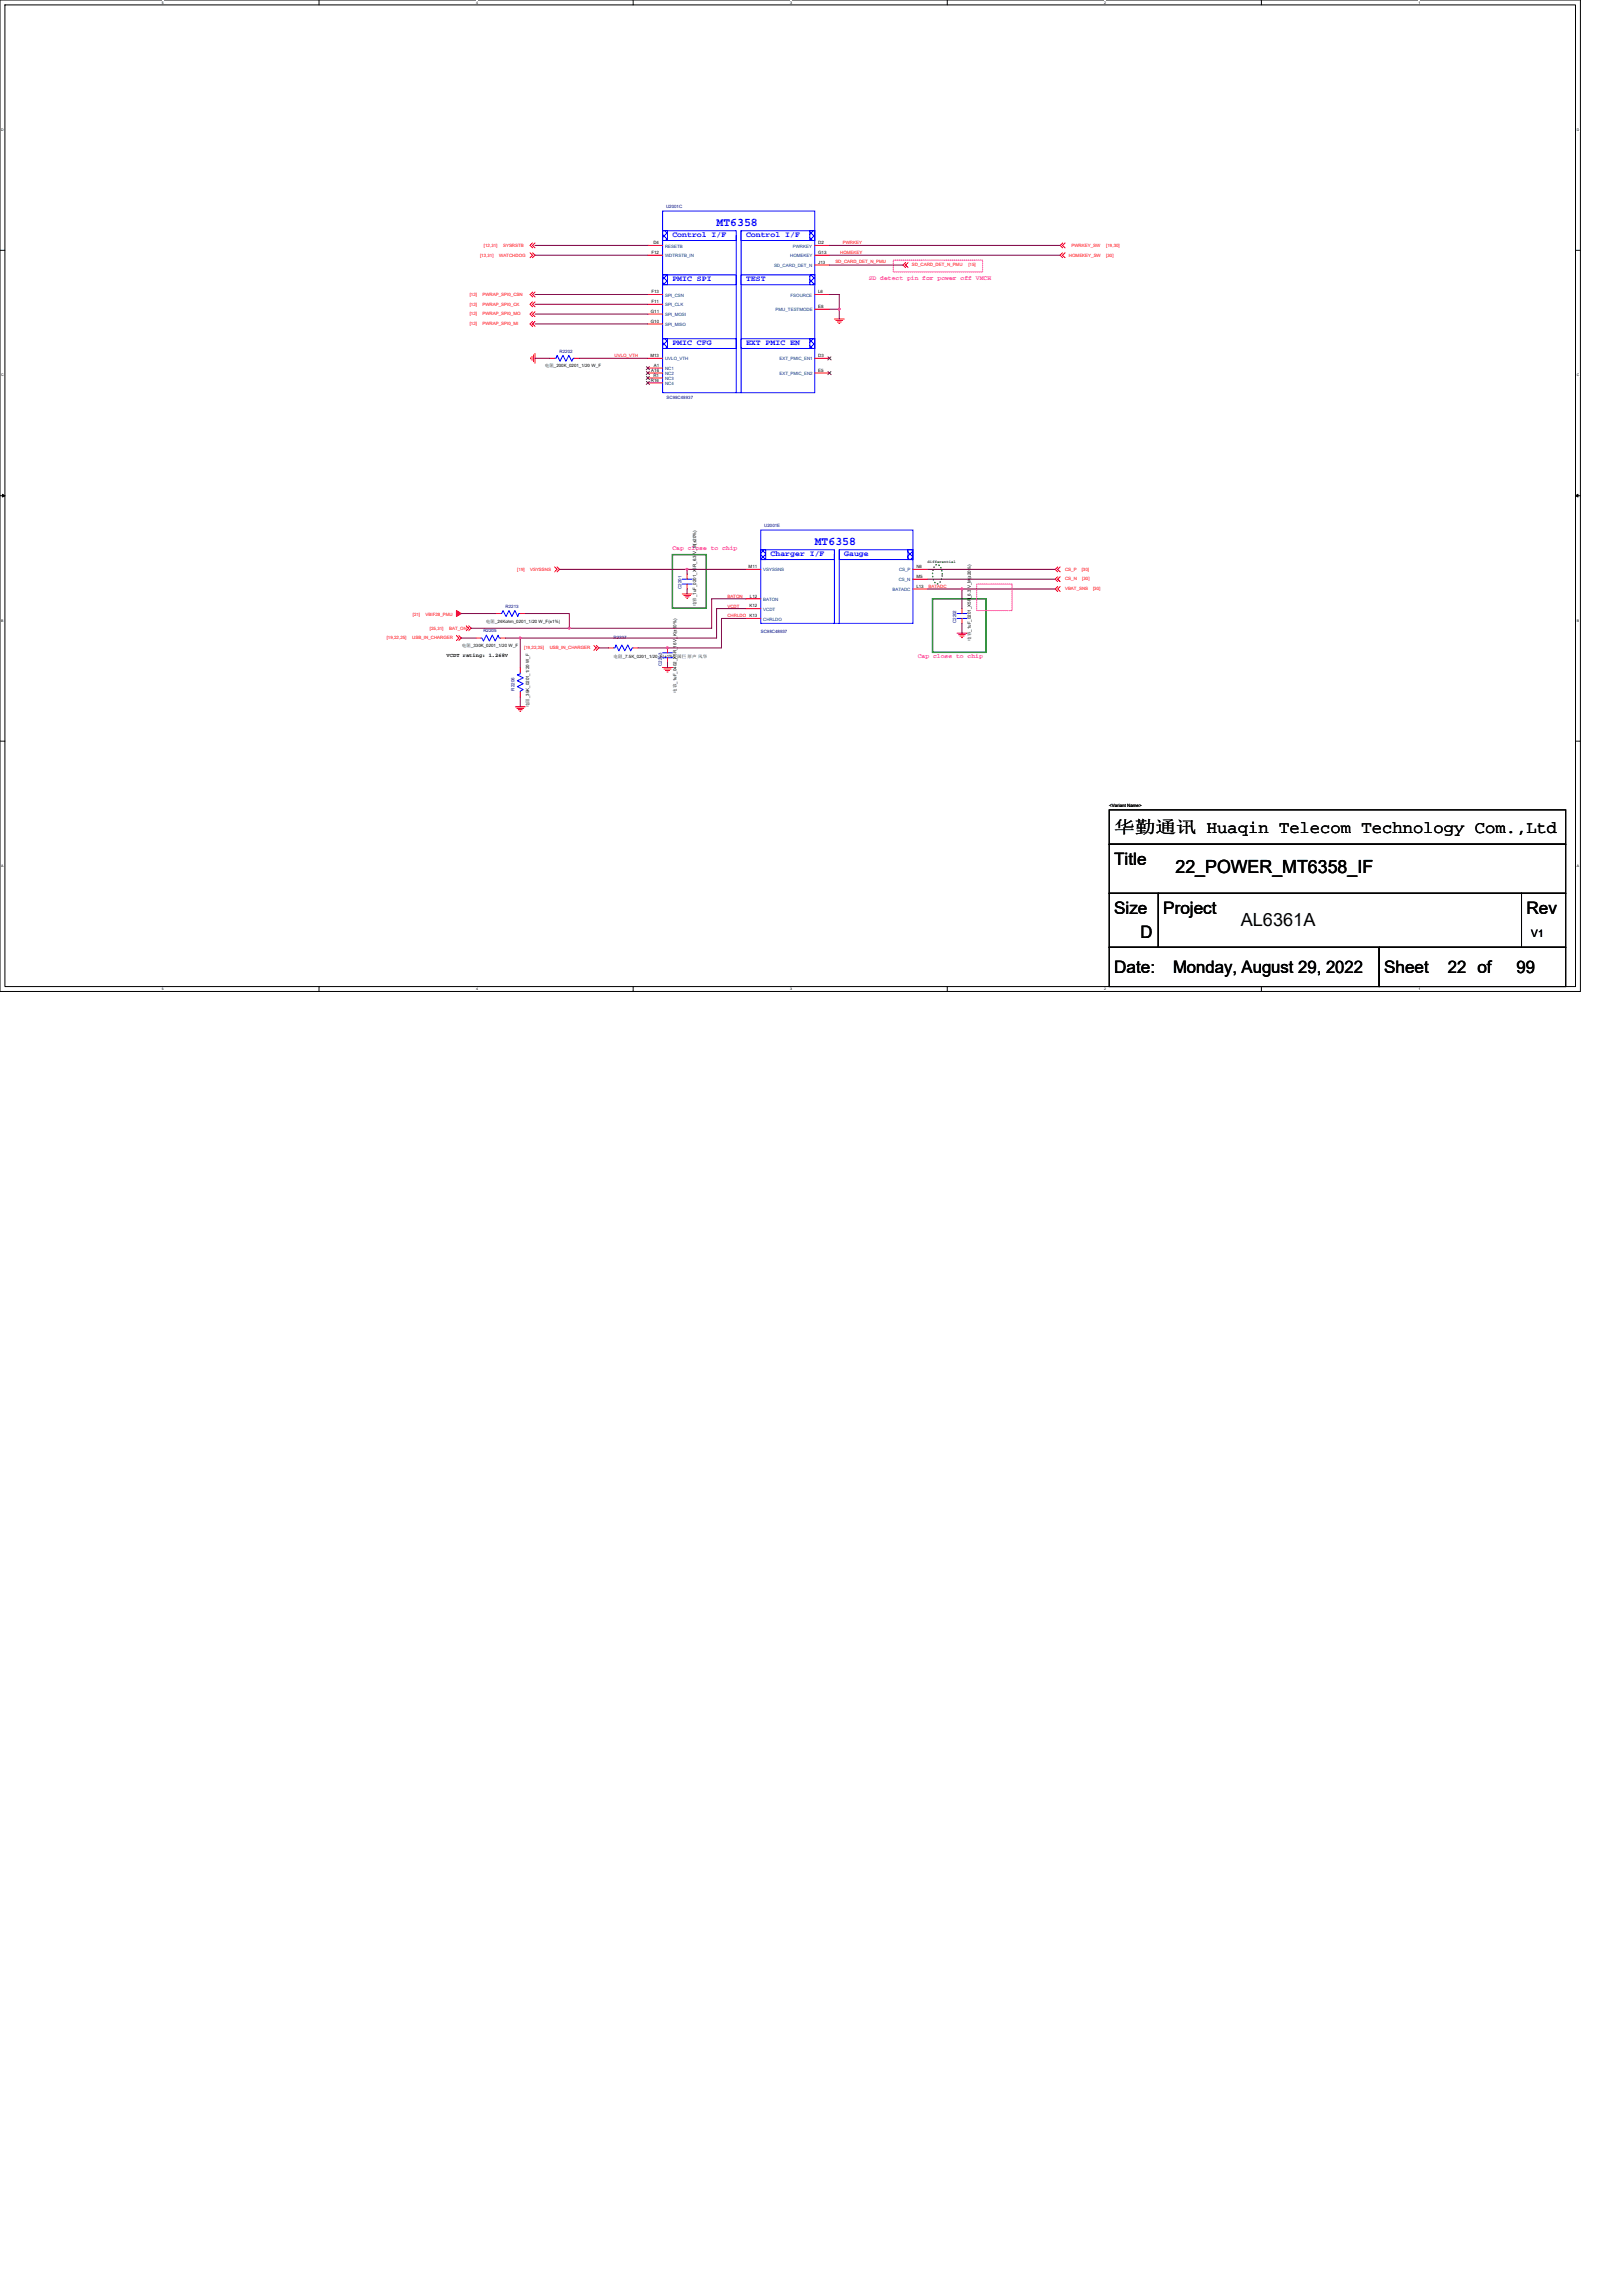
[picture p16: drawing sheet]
<svg xmlns="http://www.w3.org/2000/svg" width="210mm" height="297mm" viewBox="0 0 210 297" stroke-linecap="round" stroke-linejoin="round" font-family="sans-serif">
<defs><g id="words">
<g font-size="2.3">
<text x="152.1" y="112.9">22_POWER_MT6358_IF</text>
<text x="160.5" y="119.8">AL6361A</text>
</g>
<g font-size="2.2">
<text x="144.1" y="107.8">华勤通讯 Huaqin Telecom Technology Com.,Ltd</text>
<text x="144.1" y="111.8">Title</text>
<text x="144.1" y="118.2">Size</text>
<text x="150.5" y="118.2">Project</text>
<text x="197.5" y="118.2">Rev</text>
<text x="144.1" y="125.8">Date:</text>
<text x="147.6" y="121.4">D</text>
<text x="151.8" y="125.8">Monday, August 29, 2022</text>
<text x="179.1" y="125.8">Sheet</text>
<text x="187.3" y="125.8">22 of</text>
<text x="196.2" y="125.8">99</text>
</g>
<g font-size="1.5" fill="#00f">
<text x="92.7" y="29.2">MT6358</text>
<text x="105.4" y="70.5">MT6358</text>
</g>
<text font-size="1.3" x="198.1" y="121.2">V1</text>
<g font-size="1" fill="#00f">
<text x="87" y="30.7">Control I/F</text>
<text x="96.5" y="30.7">Control I/F</text>
<text x="87" y="36.4">PMIC SPI</text>
<text x="96.5" y="36.4">TEST</text>
<text x="87" y="44.7">PMIC CFG</text>
<text x="96.5" y="44.7">EXT PMIC EN</text>
<text x="99.7" y="72">Charger I/F</text>
<text x="109.2" y="72">Gauge</text>
</g>
<g font-size=".8" fill="#f0f">
<text x="112.4" y="36.3">SD detect pin for power off VMCH</text>
<text x="87" y="71.2">Cap close to chip</text>
<text x="118.7" y="85.2">Cap close to chip</text>
</g>
<text font-size=".7" x="57.8" y="85">VCDT rating: 1.268V</text>
<g font-size=".6" fill="#000080">
<text x="86.2" y="27">U2001C</text>
<text x="72.4" y="45.6">R2202</text>
<text x="86.2" y="51.6">SC98C48937</text>
<text x="98.9" y="68.2">U2001E</text>
<text x="88.2" y="76.2" transform="rotate(-90 88.2 76.2)">C2201</text>
<text x="62.5" y="81.8">R2205</text>
<text x="65.4" y="78.7">R2213</text>
<text x="79.4" y="82.7">R2207</text>
<text x="98.4" y="81.8">SC98C48937</text>
<text x="123.7" y="80.6" transform="rotate(-90 123.7 80.6)">C2202</text>
<text x="66.6" y="89.3" transform="rotate(-90 66.6 89.3)">R2206</text>
<text x="85.6" y="86.1" transform="rotate(-90 85.6 86.1)">C2203</text>
</g>
<g font-size=".6" fill="#f00">
<text x="62.1" y="33.2">[12,31]</text>
<text x="62.6" y="31.9">[12,31]</text>
<text x="64.6" y="33.2">WATCHDOG</text>
<text x="65.1" y="31.9">SYSRSTB</text>
<text x="108.1" y="34.1">SD_CARD_DET_N_PMU</text>
<text x="108.7" y="32.9">HOMEKEY</text>
<text x="109" y="31.6">PWRKEY</text>
<text x="118" y="34.5">SD_CARD_DET_N_PMU</text>
<text x="125.3" y="34.5">[15]</text>
<text x="138.3" y="33.2">HOMEKEY_SW</text>
<text x="138.6" y="31.9">PWRKEY_SW</text>
<text x="143.1" y="31.9">[19,30]</text>
<text x="143.1" y="33.2">[30]</text>
<text x="60.8" y="38.3">[12]</text>
<text x="60.8" y="39.5">[12]</text>
<text x="60.8" y="40.8">[12]</text>
<text x="62.4" y="38.3">PWRAP_SPI0_CSN</text>
<text x="62.4" y="39.5">PWRAP_SPI0_CK</text>
<text x="62.4" y="40.8">PWRAP_SPI0_MO</text>
<text x="60.8" y="42.1">[12]</text>
<text x="62.4" y="42.1">PWRAP_SPI0_MI</text>
<text x="79.5" y="46.1">UVLO_VTH</text>
<text x="66.9" y="73.8">[19]</text>
<text x="68.6" y="73.8">VSYSSNS</text>
<text x="94.1" y="77.3">BATON</text>
<text x="120.1" y="76.1">BATADC</text>
<text x="137.8" y="73.8">CS_P</text>
<text x="137.8" y="75.1">CS_N</text>
<text x="137.8" y="76.4">VBAT_SNS</text>
<text x="140" y="73.8">[30]</text>
<text x="140" y="75.1">[30]</text>
<text x="141.4" y="76.4">[30]</text>
<text x="50" y="82.7">[19,22,25]</text>
<text x="53.3" y="82.7">USB_IN_CHARGER</text>
<text x="53.4" y="79.7">[21]</text>
<text x="55.1" y="79.7">VBIF28_PMU</text>
<text x="55.6" y="81.4">[25,31]</text>
<text x="58.1" y="81.4">BAT_ON</text>
<text x="67.8" y="84">[19,22,25]</text>
<text x="71.1" y="84">USB_IN_CHARGER</text>
<text x="94.1" y="78.6">VCDT</text>
<text x="94.1" y="79.9">CHRLDO</text>
</g>
<g font-size=".6">
<text x="84.3" y="32.9">F12</text>
<text x="84.5" y="31.6">D4</text>
<text x="105.9" y="32.9">G13</text>
<text x="105.9" y="34.1">J13</text>
<text x="105.9" y="31.6">D2</text>
<text x="84.2" y="40.5">G11</text>
<text x="84.2" y="41.8">G10</text>
<text x="84.3" y="38">F13</text>
<text x="84.3" y="39.2">F11</text>
<text x="105.9" y="38">L6</text>
<text x="105.9" y="39.9">E8</text>
<text x="70.5" y="47.5">电阻_200K_0201_1/20 W_F</text>
<text x="84.2" y="46.2">M13</text>
<text x="84.6" y="47.5">A1</text>
<text x="105.9" y="46.2">D3</text>
<text x="84.2" y="49.4">R16</text>
<text x="84.3" y="48.1">A16</text>
<text x="84.5" y="48.7">R1</text>
<text x="105.9" y="48.1">E5</text>
<text x="96.9" y="73.5">M11</text>
<text x="97" y="77.3">L12</text>
<text x="118.6" y="73.5">N6</text>
<text x="118.6" y="74.8">M5</text>
<text x="118.6" y="76.1">L13</text>
<text x="59.8" y="83.7">电阻_330K_0201_1/20 W_F</text>
<text x="62.9" y="80.6">电阻_24Kohm_0201_1/20 W_F(±1%)</text>
<text x="90.1" y="78.4" transform="rotate(-90 90.1 78.4)">电容_1uF_0201_X5R_6.3 V_M(±20%)</text>
<text x="97" y="78.6">K12</text>
<text x="97" y="79.9">K13</text>
<text x="125.6" y="82.9" transform="rotate(-90 125.6 82.9)">电容_1uF_0201_X5R_6.3 V_M(±20%)</text>
<text x="79.4" y="85.1">电阻_7.5K_0201_1/20_F(±1%)_国巨 厚声 风华</text>
<text x="87.5" y="89.6" transform="rotate(-90 87.5 89.6)">电容_1uF_0402_X5R_16 V_K(±10%)</text>
<text x="68.5" y="91.5" transform="rotate(-90 68.5 91.5)">电阻_39K_0201_1/20 W_F</text>
<text x="143.5" y="104.4">&lt;Variant Name&gt;</text>
</g>
<g font-size=".6" fill="#004080">
<text x="86" y="32">RESETB</text>
<text x="86" y="33.3">WDTRSTB_IN</text>
<text x="100.1" y="34.6">SD_CARD_DET_N</text>
<text x="102.2" y="33.3">HOMEKEY</text>
<text x="102.6" y="32">PWRKEY</text>
<text x="86" y="38.4">SPI_CSN</text>
<text x="86" y="39.6">SPI_CLK</text>
<text x="86" y="40.9">SPI_MOSI</text>
<text x="100.4" y="40.3">PMU_TESTMODE</text>
<text x="102.3" y="38.4">FSOURCE</text>
<text x="86" y="42.2">SPI_MISO</text>
<text x="86" y="46.6">UVLO_VTH</text>
<text x="86" y="47.9">NC1</text>
<text x="100.8" y="46.6">EXT_PMIC_EN1</text>
<text x="86" y="48.5">NC2</text>
<text x="86" y="49.2">NC3</text>
<text x="86" y="49.8">NC4</text>
<text x="100.8" y="48.5">EXT_PMIC_EN2</text>
<text x="98.7" y="73.9">VSYSSNS</text>
<text x="98.7" y="77.7">BATON</text>
<text x="115.5" y="76.5">BATADC</text>
<text x="116.3" y="75.2">CS_N</text>
<text x="116.3" y="73.9">CS_P</text>
<text x="98.7" y="79">VCDT</text>
<text x="98.7" y="80.3">CHRLDO</text>
</g>
<g font-size=".5">
<text x="21" y=".5">5</text>
<text x="61.6" y=".5">4</text>
<text x="102.2" y=".5">3</text>
<text x="142.9" y=".5">2</text>
<text x="183.5" y=".5">1</text>
<text x=".2" y="16.9">D</text>
<text x="204" y="16.9">D</text>
<text x=".2" y="48.7">C</text>
<text x="204" y="48.7">C</text>
<text x=".2" y="80.4">B</text>
<text x="204" y="80.4">B</text>
<text x=".2" y="112.2">A</text>
<text x="204" y="112.2">A</text>
<text x="21" y="128.1">5</text>
<text x="61.6" y="128.1">4</text>
<text x="102.2" y="128.1">3</text>
<text x="142.9" y="128.1">2</text>
<text x="183.5" y="128.1">1</text>
</g>
<text font-size=".5" fill="#008000" x="120" y="72.8">differential</text>
</g></defs>
<path d="M0 0h204.5v128.3h-204.5zM.6 .6h203.2v127h-203.2z" fill="none" stroke="#000" stroke-width=".13"/>
<g fill="#fff">
<path d="M21 .1h.2v.5h-.2z"/>
<path d="M21 127.7h.2v.5h-.2z"/>
</g>
<path d="M41.3 0v.6M41.3 127.6v.7" fill="none" stroke="#000" stroke-width=".13"/>
<g fill="#fff">
<path d="M61.6 .1h.2v.5h-.2z"/>
<path d="M61.6 127.7h.2v.5h-.2z"/>
</g>
<path d="M81.9 0v.6M81.9 127.6v.7" fill="none" stroke="#000" stroke-width=".13"/>
<g fill="#fff">
<path d="M102.2 .1h.3v.5h-.3z"/>
<path d="M102.2 127.7h.3v.5h-.3z"/>
</g>
<path d="M122.6 0v.6M122.6 127.6v.7" fill="none" stroke="#000" stroke-width=".13"/>
<g fill="#fff">
<path d="M142.9 .1h.2v.5h-.2z"/>
<path d="M142.9 127.7h.2v.5h-.2z"/>
</g>
<path d="M163.2 0v.6M163.2 127.6v.7" fill="none" stroke="#000" stroke-width=".13"/>
<g fill="#fff">
<path d="M183.5 .1h.3v.5h-.3z"/>
<path d="M183.5 127.7h.3v.5h-.3z"/>
<path d="M.2 16.5h.3v.5h-.3z"/>
<path d="M204 16.5h.3v.5h-.3z"/>
<path d="M.2 48.3h.3v.5h-.3z"/>
<path d="M204 48.3h.3v.5h-.3z"/>
</g>
<path d="M0 32.4h.6M203.8 32.4h.7" fill="none" stroke="#000" stroke-width=".13"/>
<g fill="#fff">
<path d="M.2 80h.3v.5h-.3z"/>
<path d="M204 80h.3v.5h-.3z"/>
</g>
<path d="M0 64.1h.6M203.8 64.1h.7" fill="none" stroke="#000" stroke-width=".13"/>
<path d="M.3 63.9l.3 .2-.3 .2zM203.8 64.1l.4-.2v.4z" fill="#000" stroke="#000" stroke-width=".13"/>
<g fill="#fff">
<path d="M.2 111.8h.2v.5h-.2z"/>
<path d="M204 111.8h.3v.5h-.3z"/>
</g>
<path d="M0 95.9h.6M203.8 95.9h.7M143.5 115.6h6.4v7h-6.4zM143.5 109.2h59.1v6.4h-59.1zM143.5 104.8h59.1v4.4h-59.1zM149.9 115.6h46.9v7h-46.9zM196.8 115.6h5.8v7h-5.8zM143.5 122.6h34.9v5h-34.9zM178.4 122.6h24.2v5h-24.2z" fill="none" stroke="#000" stroke-width=".13"/>
<path d="M115.6 33.7h11.5v1.5h-11.5zM126.4 75.6h4.5v3.4h-4.5z" fill="none" stroke="#f0f" stroke-width=".13"/>
<path d="M87 71.8h4.4v6.9h-4.4zM120.6 77.5h7v6.9h-7z" fill="none" stroke="#008000" stroke-width=".19"/>
<path d="M121 73.1l.3-.1a1.12 1.12 0 0 1 .6 1.3 1.15 1.15 0 0 1-.6 1.2 1.15 1.15 0 0 1-.6-1.2v-.5z" fill="none" stroke="#008000" stroke-width=".19" stroke-dasharray="0 .4"/>
<g fill="none" stroke="#f00" stroke-width=".13">
<path d="M68.6 32.7l.3 .3-.3 .3M68.9 31.4l-.3 .3 .3 .4M68.9 37.8l-.3 .3 .3 .3M68.9 39.1l-.3 .3 .3 .3M68.9 32.7l.3 .3-.3 .3M69.2 31.4l-.3 .3 .3 .4M69.2 37.8l-.3 .3 .3 .3M69.2 39.1l-.3 .3 .3 .3M117.2 34l-.4 .3 .4 .3M117.5 34l-.3 .3 .3 .3M137.5 31.4l-.3 .3 .3 .4M137.5 32.7l-.3 .3 .3 .3"/>
<path d="M137.8 31.4l-.3 .3 .3 .4M137.8 32.7l-.3 .3 .3 .3M68.6 46.3v.1M68.8 46.1v.5M68.9 40.3l-.3 .3 .3 .4M68.9 41.6l-.3 .3 .3 .3M69 45.9v.9M69.2 45.7v1.3M69.2 40.3l-.3 .3 .3 .4M69.2 41.6l-.3 .3 .3 .3M107.9 41.3h1.3M108.1 41.5h.9"/>
<path d="M108.3 41.7h.5M108.5 41.8h.1M71.8 73.3l.3 .4-.3 .3M72.1 73.3l.3 .4-.3 .3M88.3 76.8h1.2M88.5 77h.8M88.6 77.2h.6M88.8 77.4h.2M136.8 73.3l-.3 .4 .3 .3M136.8 74.6l-.3 .3 .3 .3M136.8 75.9l-.3 .3 .3 .3M137.2 73.3l-.4 .4 .4 .3"/>
<path d="M137.2 74.6l-.4 .3 .4 .3M137.2 75.9l-.4 .3 .4 .3M59.1 82.2l.3 .3-.3 .4M59.4 82.2l.3 .3-.3 .4M60.3 81l.3 .3-.3 .3M60.6 81l.4 .3-.4 .3M66.7 91.4h1.2M66.9 91.6h.9M67.1 91.8h.5M67.2 92h.2M76.8 83.5l.4 .3-.4 .3M77.2 83.5l.3 .3-.3 .3"/>
<path d="M85.7 86.4h1.3M85.9 86.6h.9M86.1 86.7h.5M86.3 86.9h.1M123.8 81.9h1.3M124 82.1h.9M124.2 82.3h.5M124.4 82.5h.1"/>
</g>
<path d="M59.1 79l.6 .4-.6 .4z" fill-rule="evenodd" fill="#f00" stroke="#f00" stroke-width=".13"/>
<path d="M85.7 29.8h9.5v1.3h-9.5zM95.2 30.5v20.3" fill="none" stroke="#00f" stroke-width=".13"/>
<path d="M104.8 29.8h.6v1.3h-.6z" fill="#fff"/>
<path d="M104.8 29.8h.6v1.3h-.6z" fill-rule="evenodd" fill="#00f" stroke="#00f" stroke-width=".13"/>
<path d="M85.7 29.8h.7v1.3h-.7z" fill="#fff"/>
<path d="M85.7 29.8h.7v1.3h-.7z" fill-rule="evenodd" fill="#00f" stroke="#00f" stroke-width=".13"/>
<path d="M85.7 27.3h19.7v23.5h-19.7zM95.9 29.8h9.5v1.3h-9.5zM95.9 35.6h9.5v1.2h-9.5zM95.9 29.8v21" fill="none" stroke="#00f" stroke-width=".13"/>
<path d="M85.7 35.6h.7v1.2h-.7z" fill="#fff"/>
<path d="M85.7 35.6h.7v1.2h-.7z" fill-rule="evenodd" fill="#00f" stroke="#00f" stroke-width=".13"/>
<path d="M85.7 35.6h9.5v1.2h-9.5z" fill="none" stroke="#00f" stroke-width=".13"/>
<path d="M104.8 35.6h.6v1.2h-.6z" fill="#fff"/>
<path d="M104.8 35.6h.6v1.2h-.6z" fill-rule="evenodd" fill="#00f" stroke="#00f" stroke-width=".13"/>
<path d="M104.8 43.8h.6v1.3h-.6z" fill="#fff"/>
<path d="M104.8 43.8h.6v1.3h-.6z" fill-rule="evenodd" fill="#00f" stroke="#00f" stroke-width=".13"/>
<path d="M95.9 43.8h9.5v1.3h-9.5z" fill="none" stroke="#00f" stroke-width=".13"/>
<path d="M85.7 43.8h.7v1.3h-.7z" fill="#fff"/>
<path d="M85.7 43.8h.7v1.3h-.7z" fill-rule="evenodd" fill="#00f" stroke="#00f" stroke-width=".13"/>
<g fill="none" stroke="#00f" stroke-width=".13">
<path d="M71.8 46.4h.1M71.8 46.4h.1l.2-.4 .4 .7 .3-.7 .4 .7 .4-.7 .4 .7 .2-.3h.1M74.3 46.4h.1M85.7 43.8h9.5v1.3h-9.5zM64.8 79.4h.1l.2-.4 .4 .8 .3-.8 .4 .8 .4-.8 .4 .8 .1-.4h.2M64.8 79.4h.1M67.3 79.4h.1M88.3 74.9h1.2M88.3 75.6h1.2M88.9 74.9h.1M88.9 75.6h.1M98.4 71.1h9.5v1.3h-9.5z"/>
<path d="M107.9 71.8v8.8M123.8 79.4h1.3M124.5 79.4h.1M67.3 87h.1M67.3 89.5h.1M67.3 87v.2l-.4 .1 .8 .4-.8 .4 .8 .4-.8 .3 .8 .4-.4 .2v.1M79.4 83.8h.1M79.4 83.8h.2l.1-.4 .4 .8 .4-.8 .3 .8 .4-.8 .4 .8 .2-.4h.1M81.9 83.8h.1M85.7 84.5h1.3M85.7 85.1h1.3M86.4 84.5h.1"/>
<path d="M86.4 85.1h.1M123.8 80h1.3M124.5 80h.1"/>
</g>
<g fill="none" stroke="#f00" stroke-width=".13">
<path d="M83.8 31.7h1.9M83.8 33h1.9M83.8 38.1h1.9M83.8 39.4h1.9M105.4 31.7h1.9M105.4 33h1.9M105.4 38.1h1.9M105.4 34.3h1.9M71.1 46.4h.7M74.3 46.4h.6M83.8 40.6h1.9M83.8 41.9h1.9"/>
<path d="M83.8 46.4h1.9M83.8 47.6h1.9M83.8 48.3h1.9M83.8 48.9h1.9M83.8 49.5h1.9M105.4 46.4h1.9M105.4 48.3h1.9M105.4 40h1.9M64.1 79.4h.7M67.3 79.4h.6M88.9 74.3v.6M88.9 75.6v.6"/>
<path d="M124.5 78.7v.7M67.3 89.5v.7M67.3 86.4v.6M78.7 83.8h.7M81.9 83.8h.6M86.4 83.8v.7M86.4 85.1v.6M124.5 80v.6"/>
</g>
<path d="M83.6 47.4l.4 .4M83.6 48.1l.4 .4M83.6 48.7l.4 .4M83.6 49.3l.4 .4M84 47.4l-.4 .4M84 48.1l-.4 .4M84 48.7l-.4 .4M84 49.3l-.4 .4M107.1 46.2l.4 .4M107.1 48.1l.4 .4M107.5 46.2l-.4 .4M107.5 48.1l-.4 .4" fill="none" stroke="#804000" stroke-width=".13"/>
<path d="M117.5 71.1h.6v1.3h-.6z" fill="#fff"/>
<path d="M117.5 71.1h.6v1.3h-.6z" fill-rule="evenodd" fill="#00f" stroke="#00f" stroke-width=".13"/>
<path d="M98.4 71.1h.7v1.3h-.7z" fill="#fff"/>
<path d="M98.4 71.1h.7v1.3h-.7z" fill-rule="evenodd" fill="#00f" stroke="#00f" stroke-width=".13"/>
<path d="M98.4 68.6h19.7v12h-19.7zM108.6 71.1h9.5v1.3h-9.5zM108.6 71.1v9.5M62.2 82.5h.1M62.2 82.5h.2l.1 .4 .4-.7 .4 .7 .4-.7 .4 .7 .4-.7 .1 .3h.2M64.8 82.5h.1" fill="none" stroke="#00f" stroke-width=".13"/>
<path d="M96.5 73.7h1.9M96.5 77.5h1.9M96.5 78.7h1.9M118.1 76.2h1.9M118.1 74.9h1.9M118.1 73.7h1.9M61.6 82.5h.6M64.8 82.5h.6M96.5 80h1.9" fill="none" stroke="#f00" stroke-width=".13"/>
<g fill="none" stroke="#800040" stroke-width=".13">
<path d="M69.2 38.1h14.6M69.2 39.4h14.6M69.2 31.7h14.6M69.2 33h14.6M107.3 38.1h1.3v1.9M107.3 31.7h29.9M107.3 33h29.9M107.3 34.3h9.5M69.2 41.9h14.6M69.2 40.6h14.6M69.2 46.4h1.9M74.9 46.4h8.9"/>
<path d="M107.3 40h1.3M108.6 40v1.3M59.7 79.4h4.4M72.4 73.7h16.5M88.9 73.7v.6M88.9 76.2v.6M88.9 73.7h7.6M96.5 77.5h-4.4v3.8h-18.4v-1.9h-5.8M96.5 78.7h-3.8v3.8h-25.4M120 76.2h4.5M120 73.7h16.5M120 74.9h16.5"/>
<path d="M124.5 76.2h12M124.5 76.2v2.5M59.7 82.5h1.9M61 81.3h12.7M65.4 82.5h1.9M67.3 82.5v3.9M67.3 90.2v1.2M77.5 83.8h1.2M86.4 85.7v.7M96.5 80h-3.2v3.8h-10.7M124.5 80.6v1.3"/>
</g>
<g fill="#f0f" stroke="#f0f" stroke-width=".13">
<path d="M108.5 39.9h.2v.2h-.2z" fill-rule="evenodd"/>
<path d="M88.8 73.6h.2v.1h-.2z" fill-rule="evenodd"/>
<path d="M67.2 82.5h.2v.1h-.2z" fill-rule="evenodd"/>
<path d="M86.3 83.7h.1v.2h-.1z" fill-rule="evenodd"/>
<path d="M73.6 81.2h.1v.1h-.1z" fill-rule="evenodd"/>
<path d="M124.4 76.1h.1v.2h-.1z" fill-rule="evenodd"/>
<path d="M108.5 39.9h.2v.2h-.2z" fill-rule="evenodd"/>
<path d="M88.8 73.6h.2v.1h-.2z" fill-rule="evenodd"/>
<path d="M67.2 82.5h.2v.1h-.2z" fill-rule="evenodd"/>
<path d="M86.3 83.7h.1v.2h-.1z" fill-rule="evenodd"/>
<path d="M73.6 81.2h.1v.1h-.1z" fill-rule="evenodd"/>
<path d="M124.4 76.1h.1v.2h-.1z" fill-rule="evenodd"/>
</g>
<use href="#words"/>
</svg>
